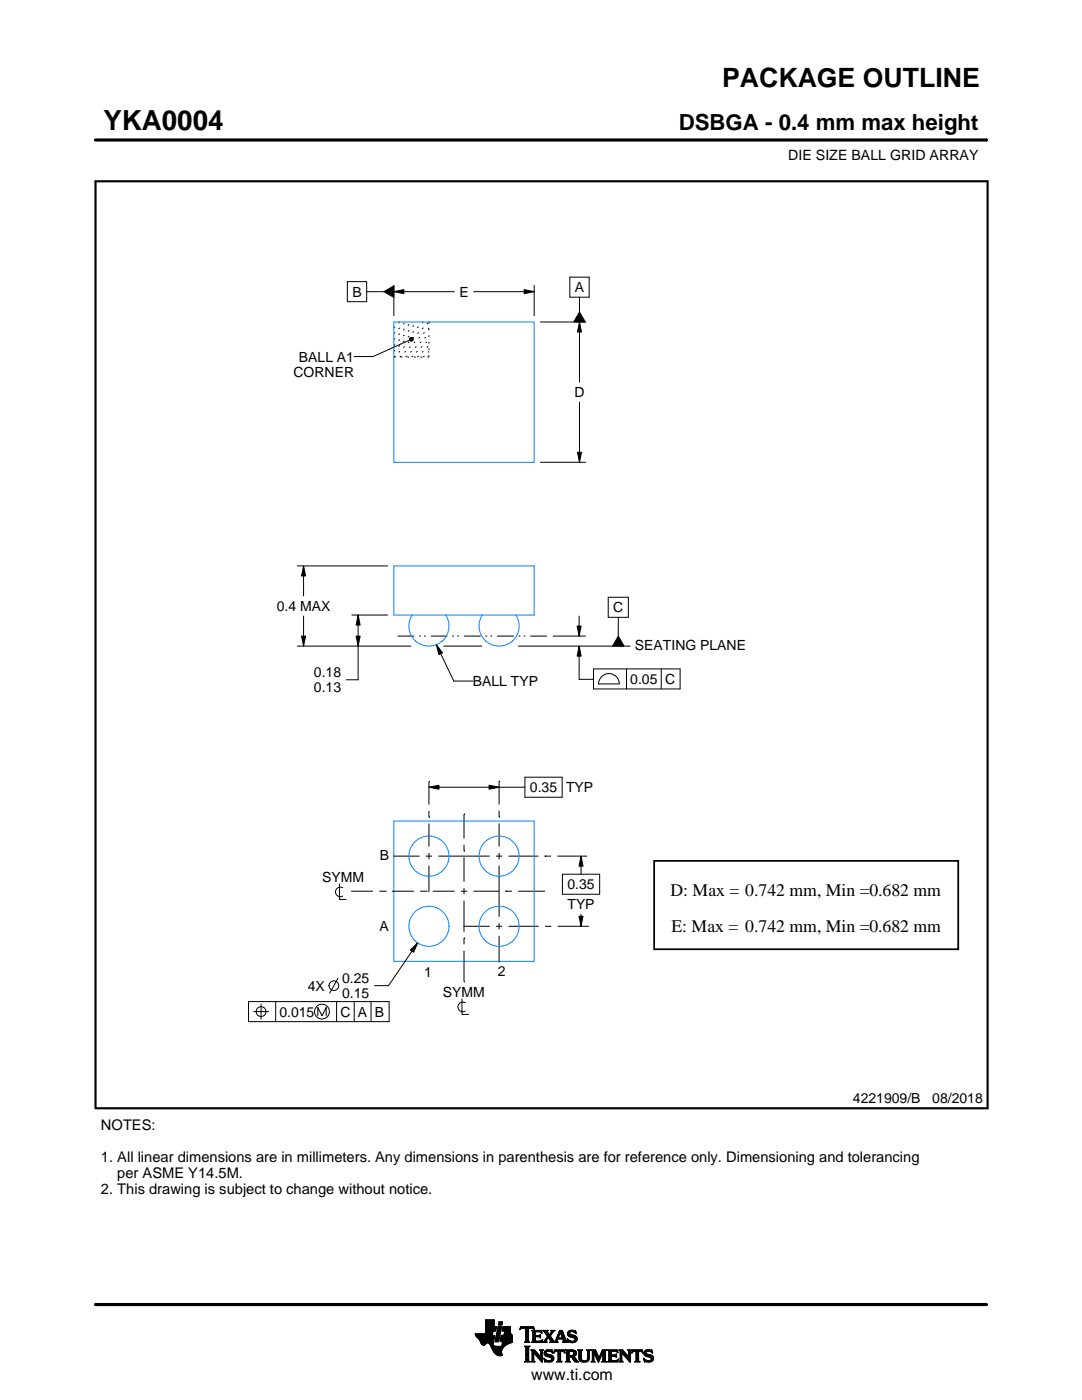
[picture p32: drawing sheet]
<svg xmlns="http://www.w3.org/2000/svg" width="216mm" height="279mm" viewBox="0 0 216 279" stroke-linecap="round" stroke-linejoin="round" font-family="sans-serif">
<defs><g id="words">
<text font-size="5.5" x="20.6" y="26">YKA0004</text>
<text font-size="5.3" x="144.1" y="17.4">PACKAGE OUTLINE</text>
<text font-size="4.4" x="135.4" y="26">DSBGA - 0.4 mm max height</text>
<g font-size="3.5">
<text x="133.8" y="178.9">D: Max = 0.742 mm, Min =0.682 mm</text>
<text x="134" y="185.9">E: Max = 0.742 mm, Min =0.682 mm</text>
</g>
<text font-size="3.2" x="106" y="275.3">www.ti.com</text>
<g font-size="2.9">
<text x="20.2" y="225.6">NOTES:</text>
<text x="20.2" y="231.9">1. All linear dimensions are in millimeters. Any dimensions in parenthesis are for reference only. Dimensioning and tolerancing</text>
<text x="20.2" y="238.2">2. This drawing is subject to change without notice.</text>
<text x="23.4" y="235.1">per ASME Y14.5M.</text>
</g>
<g font-size="2.8">
<text x="157.3" y="32">DIE SIZE BALL GRID ARRAY</text>
<text x="70.3" y="59.2">B</text>
<text x="91.7" y="59.2">E</text>
<text x="114.7" y="58.3">A</text>
<text x="58.6" y="75.2">CORNER</text>
<text x="59.6" y="72.2">BALL A1</text>
<text x="114.6" y="79.3">D</text>
<text x="55.2" y="121.9">0.4 MAX</text>
<text x="122.4" y="122.2">C</text>
<text x="126.7" y="129.7">SEATING PLANE</text>
<text x="62.6" y="135.2">0.18</text>
<text x="94.4" y="136.9">BALL TYP</text>
<text x="125.8" y="136.5">0.05 C</text>
<text x="62.6" y="138.2">0.13</text>
<text x="105.7" y="158.1">0.35 TYP</text>
<text x="75.8" y="171.7">B</text>
<text x="64.3" y="176">SYMM</text>
<text x="113.2" y="177.5">0.35</text>
<text x="75.7" y="185.9">A</text>
<text x="113.2" y="181.5">TYP</text>
<text x="61.4" y="197.7">4X</text>
<text x="68.3" y="196.2">0.25</text>
<text x="84.7" y="194.9">1</text>
<text x="99.3" y="194.9">2</text>
<text x="55.8" y="202.9">0.015</text>
<text x="67.9" y="202.9">C A B</text>
<text x="68.3" y="199.2">0.15</text>
<text x="88.4" y="198.9">SYMM</text>
<text x="170.2" y="220.2">4221909/B</text>
<text x="186" y="220.2">08/2018</text>
</g>
<text font-size=".3" x="102.2" y="28.1">SCALE 14.000</text>
</g></defs>
<g fill="none" stroke="#000" stroke-width=".2">
<path d="M19.1 27.9h177.7M196.8 27.7v.5M69.3 56.2h3.9v4h-3.9zM73.2 58.2h3.4M76.6 58.2l2-1.1v2.3zM78.6 58.2l2-.4v.8zM78.6 57v6M78.6 58.2h12.1M94.5 58.2h12.1M104.6 57.8l2 .4-2 .4zM106.6 57v6M113.7 55.3h3.9v4h-3.9z"/>
<path d="M115.6 59.3v3M81.7 67.9l-7.2 3.3h-3.8M81.7 67.5l.3-.2 .3 .1 .2 .3-.2 .3-.3 .1-.3-.2zM107.8 64.3h9.1M115.6 64.3l.4 2h-.8zM115.6 64.3v12M115.6 62.3l1.2 2h-2.3zM107.8 92.3h9.1M115.2 90.3h.8l-.4 2zM115.6 80.3v12M59.3 112.9h18M60.6 112.9l.4 2h-.8z"/>
<path d="M60.6 112.9v6M121.4 119.2h4v4h-4zM59.3 128.9h22.7M60.2 126.9h.8l-.4 2zM60.6 122.9v6M70.2 122.7h7.1M71.1 126.9h.8l-.4 2zM71.5 122.7l.4 2h-.8zM71.5 122.7v13h-2.4M87.1 128.7l1.2 1.6-.7 .3zM87.1 128.7l3.5 7.2h3.8M88.5 128.9h7.6"/>
<path d="M103.5 128.9h22.2M110.4 126.9h6.4M115.2 124.9h.8l-.4 2zM115.6 128.9l.4 2h-.8zM115.6 128.9v6.7h2.8M115.6 122.9v4M118.4 133.5h17.3v4h-17.3zM119.8 135.2a2.08 2.08 0 0 1 2.4-.7 2.08 2.08 0 0 1 1.4 2h-4.2l.1-.6zM123.4 123.2v3.7M123.4 126.9l1.1 2h-2.3zM125 133.5v4M131.9 133.5v4"/>
<path d="M85.6 157.1l2-.4v.8zM85.6 156h.1M85.6 156v4.6M85.6 157.1h19.1M97.6 156.7l2 .4-2 .4zM99.6 155.9h.1M99.6 155.9v4.6M104.7 155.1h7.5v4h-7.5zM67.7 176.4v3.1h1.4M68.4 177.2a.98 .98 0 0 0-1.5 .8 .98 .98 0 0 0 1.5 .8M70.1 177.9h4.3M75.7 177.9h1.2"/>
<path d="M76.9 177.9h.1M78.2 177.9h4.4M78.5 170.9h5.2M83.8 177.9h1.3M85 170.9h1.2M85.1 177.9h.1M85.6 163.1h.1M85.6 161.8v1.3M85.6 164.4v4.6M85.6 170.2v1.3M85.6 172.7v5.3M86.3 177.9h4.4"/>
<path d="M87.5 170.9h10.2M92 177.9h1.2M92.6 169.8h.1M92.6 162.5h.1M92.6 162.5v4.8M92.6 168.6v1.2M92.6 171.1v4.9M92.6 177.2v1.3M92.6 179.7v6.3M94.5 177.9h5.1M99 170.9h1.2M99.6 163.1h.1"/>
<path d="M99.6 161.8v1.3M99.6 164.3v4.7M99.6 170.2v1.3M99.6 172.7v10.3M100.9 177.9h.1M100.9 177.9h1.2M101.5 170.9h5.9M103.4 177.9h5.1M108.5 177.9h.1M108.7 170.9h.1M108.7 170.9h1.3M111.2 170.9h6"/>
<path d="M112.2 174.5h7.5v4h-7.5zM115.9 170.9l.4 2h-.8zM115.9 170.9v3.6M49.6 199.9h28v4h-28zM55 199.9v4M67.2 199.9v4M67.5 195.2l-1.7 3M70.7 199.9v4M74 199.9v4M81.9 189.6l1.4-1.4-.8 1.8zM83.3 188.2l-5.8 8.5h-2.8M92.2 199.4v3h1.3"/>
<path d="M92.5 184.9h5.2M92.6 187.2h.1M92.6 195.9h.1M92.6 187.2v1.3M92.6 189.7v6.2M99 184.9h1.2M99.6 184.2v1.3M99.6 186.7v5.4M101.5 184.9h6M108.8 184.9h1.2M111.3 184.9h6M115.5 182.9h.8l-.4 2z"/>
<path d="M115.9 182.5v2.4M117.3 184.9h.1M50.6 201.9h3M52.1 200.4v3M63.4 202.7v-1.6l.8 1.6 .9-1.6v1.6M92.8 200.1a.98 .98 0 0 0-1.5 .8 .98 .98 0 0 0 1.5 .9M94.8 266.2h3.5M94.8 266.3h3.5M94.9 266.4h3.3M94.9 266.5h3.8l-.2 1.2M94.9 266.5h3.8M95 266.6h3.7"/>
<path d="M95 266.7h3.7M95.1 266.8h3.6M95.2 266.9h3.4M95.3 267h3.3M95.4 267.1h3.2M95.5 267.2h3.1M95.6 267.3h3M95.7 267.4h2.8M95.7 267.5h2.8M95.8 267.6h2.7M95.8 267.7h2.7M95.9 267.8h2.6"/>
<path d="M95.9 267.9h2.5M95.9 268h2.5M96 268h1.1M96 268.1h1M96.1 268.2h.8M96.1 268.3h.7M96.2 268.4h.6M96.3 268.4h.4M96.9 266.1h1.4M96.9 266h1.4M96.9 265.9h1.4M96.9 265.8h1.5"/>
<path d="M96.9 265.7h1.5M96.9 264.7l2.2 .1-.2 .9h-.5l-.2 .8M96.9 265.6h2M96.9 265.5h2M96.9 265.4h2M96.9 265.3h2.1M96.9 265.2h2.1M96.9 265.1h2.1M96.9 265h2.1M96.9 264.9h2.1M96.9 264.8h2.2M96.9 264.6h1.7"/>
<path d="M96.9 264.5h1.7M96.9 264.4h1.7M96.9 264.3h1.7M96.9 264.2h1.7M96.9 264.1h1.7M96.9 264h1.7M96.9 263.9h1.7M96.9 263.8h1.7M96.9 263.7h1.7M96.9 263.6h1.7M96.9 263.5h1.7M96.9 263.4h1.7"/>
<path d="M97.5 268h.9M97.6 268.1h.8M97.7 268.2h.7M97.7 268.3h.7M97.8 268.4h.6M97.9 268.5h.6M97.9 268.6h.7M98 268.7h1.1M98 268.8h2.6M98 268.8h2.5M98.1 268.9h2.3M98.1 269h2.3"/>
<path d="M98.1 269.1h2.2M98.2 269.2h2.1M98.2 269.2h2M98.2 269.3h2M98.3 269.4h1.9M98.3 269.5h1.8M98.4 269.6h1.7M98.4 268v.4l.3 .2 2 .1M98.5 269.7h1.6M98.5 267.7l-.1 .3M98.5 269.8h1.6M98.6 269.9h1.5"/>
<path d="M98.6 264.8v-1.4h-1.7v2.8h-2.1l.1 .3 .7 .8 .7 1.1 .3 .1 .6-.5 .4 .1 1 1.8 .8 .6h.8l-.1-1 .8-1M98.6 270h1.5M98.7 270h1.4M98.8 270.1h1.3M98.8 267.7h.7M98.8 267.6h.7M98.8 267.5h.7M98.9 270.2h1.2M98.9 267.4h.7M98.9 267.3h.7M98.9 267.2h.7M98.9 267.1h.7"/>
<path d="M98.9 267h.7M98.9 270.3h1.3M99 266.9h.6M99 266.9h.7M99 266.8h.7M99 266.7h.7M99 266.6h.7M99 266.5h.7M99.1 270.4h1.1M99.1 266.4h.7M99.1 266.3h.7M99.1 266.2h.7"/>
<path d="M99.1 266.1h.7M99.1 266h.7M99.2 265.9h.7M99.2 265.8h.7M99.2 270.4h1M99.2 265.7h.7M99.2 265.6h.7M99.2 265.5h.7M99.3 265.4h.6M99.3 265.4h.7M99.3 265.3h.7M99.3 265.2h.7"/>
<path d="M99.3 265.1h.7M99.3 265h.7M99.4 270.5h.8M99.4 264.9h.7M99.4 264.8h.7M99.4 264.8h.7l-.6 3h-.7zM99.4 264.5l.2-.7h.7l-.2 .7h-.7M99.5 264.4h.6M99.5 264.3h.7M99.5 264.2h.7M99.5 264.1h.7M99.5 264h.7"/>
<path d="M99.5 263.9h.7M99.6 263.8h.7M99.8 270.6h.1M99.8 267.7h2.4M99.8 267.6h2.4M99.8 267.5h2.4M99.9 267.4h2.3M99.9 267.3h2.3M99.9 267.2h2.3M99.9 267.1h2.3M99.9 267h2.3M99.9 266.9h2.3"/>
<path d="M100 266.9h2.2M100 266.8h2.2M100 266.7h2.2M100 266.6h2.2M100 266.5h2.2M100.1 268.6h.7M100.2 268.5h.7M100.2 268.4h.8M100.2 268.4h.9M100.2 268.3h1M100.2 268.2h1.2M100.2 265.6h1.6"/>
<path d="M100.2 268.1h1.4M100.2 265.5h1.6M100.2 268h1.6M100.3 265.4h1.5M100.3 268h1.7M100.3 267.9h1.9M100.3 265.3h1.5M100.3 267.8h1.9M100.3 265.2h1.5M100.3 265.1h1.5M100.3 265h1.5M100.4 264.9h1.4"/>
<path d="M100.4 264.8h1.4M100.6 266.5l.1-.8h-.5l.2-.9h1.4l.1 1.1 .3 .6v1.4l-1.3 .6M100.6 266.4h1.5M100.6 266.3h1.4M100.6 266.2h1.4M100.6 266.1h1.3M100.7 266h1.2M100.7 265.9h1.2M100.7 265.8h1.1M100.7 265.7h1.1M102.2 266.5h-2.2l-.2 1.1 .5 .2-.2 .9M103.7 265.3h.1"/>
<path d="M103.8 265.2h.2M103.8 265h2.8M103.8 264.9h2.7M103.9 264.8h2.6M104.7 267.8h1M104.7 271.8h1.1M104.7 268.7h1M104.8 267.7h.7M104.8 271.7h.8M104.9 265.2h.6M104.9 268.9h.6M104.9 267.6h.6"/>
<path d="M104.9 267.5l-.2 .3M104.9 267.5h.6M104.9 267.4h.6M104.9 267.3h.6M104.9 267.2h.6M104.9 267.1h.6M104.9 267h.6M104.9 266.8h.6M104.9 266.7h.6M104.9 266.6h.6M104.9 266.5h.6M104.9 266.4h.6"/>
<path d="M104.9 266.3h.6M104.9 266.2h.6M104.9 266.1h.6M104.9 265.9h.6M104.9 265.8h.6M104.9 265.7h.6M104.9 265.6h.6M104.9 265.5h.6M104.9 265.4h.6M104.9 265.3h.6M104.9 271.5h.6M104.9 269h.6"/>
<path d="M104.9 271.4h.6M104.9 271.4v-2.4l-.2-.4h1.1l-.3 .4v2.4M104.9 271.4l-.2 .4h1.1l-.3-.4M104.9 271.3h.6M104.9 271.2h.6M104.9 271.1h.6M104.9 271h.6M104.9 270.9h.6M104.9 270.8h.6M104.9 270.6h.6M104.9 270.5h.6M104.9 270.4h.6"/>
<path d="M104.9 270.3h.6M104.9 270.2h.6M104.9 270.1h.6M104.9 270h.6M104.9 269.9h.6M104.9 269.8h.6M104.9 269.6h.6M104.9 269.5h.6M104.9 269.4h.6M104.9 269.3h.6M104.9 269.2h.6M104.9 269.1h.6"/>
<path d="M105.5 267.5l.2 .3M105.5 267.5v-2.3l.7-.1 .4 .3-.1-.6h-2.6l-.1 .6 .4-.3 .7 .1v2.3M105.7 267.8h-1M105.9 271.8h.8M105.9 269.4h.8M106.1 269.5h.7M106.1 267.8h2M106.1 271.7h.5M106.2 269.6h.7M106.2 271.5h.3M106.2 265.6h1.8M106.2 269.8h.8"/>
<path d="M106.2 271.4h.3M106.2 271.4l-.3 .4h.8l-.2-.4M106.2 271.3h.3M106.2 271.2h.3M106.2 271.1h.3M106.2 271h.3M106.2 270.9h.3M106.2 270.8h.3M106.2 270.6h.3M106.2 270.5h.3M106.2 270.4h.3M106.2 270.3h.3"/>
<path d="M106.2 270.2h.3M106.2 270.1h.3M106.2 270h1M106.2 269.9h.9M106.2 269.8v1.6M106.2 269.8l-.3-.4h.8l1.2 1.4M106.3 267.7h1.8M106.3 265.7h1.8M106.3 267.6h.6M106.3 265.8h.6M106.3 267.5l-.2 .3M106.3 267.5h.5"/>
<path d="M106.3 267.4h.5M106.3 267.3h.5M106.3 267.2h.5M106.3 267.1h.5M106.3 267h.5M106.3 266.8h.5M106.3 266.7h1.6M106.3 266.6h1.6M106.3 266.5h.5M106.3 266.4h.5M106.3 266.3h.5M106.3 266.2h.5"/>
<path d="M106.3 266.1h.5M106.3 265.9h.5M106.4 265.2h.2M106.5 270h.1M106.5 270v1.4M106.5 265.3h.1M106.6 270.1h.7M106.7 270.2h.7M106.8 270.3h.7M106.8 265.9l.2-.1h.6l.6 .2-.2-.5h-1.9l.2 .3v1.7M106.8 265.9v.6h.8l.3-.2v.7M106.9 270.4h.7"/>
<path d="M107 270.5h.7M107.1 270.6h.7M107.2 270.8h1M107.3 270.9h.9M107.4 271h.8M107.5 271.1h.7M107.6 271.2h.6M107.6 266.5h.3M107.7 271.3h.5M107.7 269.4h.7M107.7 266.8h.2M107.7 267.6h.5"/>
<path d="M107.8 266.4h.1M107.8 271.4h.4M107.8 267h.1M107.8 265.8h.3M107.8 269.5h.5M107.9 271.5h.3M107.9 269.6h.3M107.9 267l-.3-.2h-.8l.1 .8h.9l.5-.2M107.9 269.8h.3M107.9 270.6h.3M107.9 270.5h.3M107.9 270.4h.3"/>
<path d="M107.9 270.3h.3M107.9 270.2h.3M107.9 270.1h.3M107.9 270h.3M107.9 269.9h.3M107.9 269.8v1M107.9 269.8l-.2-.4h.7l-.2 .4M108 271.7h.2M108 265.9h.1M108 267.5h.2M108.1 271.8h.1M108.1 266.1h.1"/>
<path d="M108.2 267.4h.1M108.2 269.8v2.1l-1.7-1.9M108.2 267.8h.9M108.3 267.4l-.2 .5-2-.1M108.3 265.6h1M108.5 267.7h.5M108.5 271.1l.8 .4h.5l.2-.1-.1-.4-1-.4-.3-.3 .1-.7 .7-.2 .6 .1 .2-.1 .1 .6-.9-.3-.3 .1-.1 .3 1.3 .4 .2 .6M108.5 271.1h.1M108.5 265.7h.7M108.5 271.2h.2M108.6 271.3h.2M108.6 270.1h.4"/>
<path d="M108.6 270h.4M108.6 270.2h.6M108.6 267.6h.4M108.6 271.4h.4M108.6 269.9h.4M108.6 270.3h1M108.6 265.8h.7M108.6 271.5h.8M108.6 269.8h.5M108.7 271.7h1.5M108.7 270.4h1.3M108.7 267.5h.3"/>
<path d="M108.7 271.8h.1M108.7 265.9h.6M108.7 269.6h1.5M108.8 267.4h.3M108.8 270.5h1.5M108.8 266.1h.6M108.8 269.5h1.4M108.8 267.3h.4M108.9 266.2h.6M108.9 267.2h.4M108.9 266.3h.6M108.9 270.6h1.5"/>
<path d="M109 267.1h.3M109 266.4h1M109.1 271.8h.9M109.1 269.4h.7M109.1 267h.9M109.1 266.5h.8M109.1 267.8h-.9M109.2 266.8h.8M109.2 266.6h.6M109.2 266.7h.7M109.2 266.7l-.6 .9-.4 .2M109.3 270.8h1.1"/>
<path d="M109.5 267.1h.6M109.6 267.2h.6M109.7 271.5h.7M109.7 267.3h.6M109.7 267.8l.2-.2-.5-.7-.4 .8 .1 .1M109.7 267.8h1.6M109.7 266.3h.4M109.7 267.4h.6M109.8 270.9h.7M109.8 266.2h.3M109.8 266.6l.9 1.2 1-2.3h.5l.8 2.1 .3 .2M109.8 267.5h.6"/>
<path d="M109.9 266.1h.3M109.9 269.8h.4M109.9 267.6h.6M109.9 267.7h.7M109.9 271.4h.5M109.9 265.9h.4M110 271h.5M110 265.6h.7M110 265.9l-.4 .5-.4-.6 .2-.3h-1.1l.9 1.2M110 265.9l.1-.2-.2-.2h.8l-.9 1.1M110 271.3h.5M110 265.8h.4"/>
<path d="M110 271.1h.5M110 271.2h.5M110.1 269.4h.1M110.1 265.7h.4M110.1 269.9h.2M110.2 270h.1M110.5 270h.1M110.5 269.9h.2M110.5 271.1l-.2 .5-.8 .3-.6-.2-.2 .1-.2-.7M110.5 269.8h.3M110.6 269.6h2.1M110.6 269.5h2"/>
<path d="M110.6 269.4h2M110.7 267.7h.5M110.8 267.6h.4M110.9 267.5h.3M110.9 267.4h.3M111 267.3h.3M111 267.2h1.8M111 267.1h1.8M111.1 267h.3M111.1 271.8h1M111.1 266.8h.4M111.2 266.7h.3"/>
<path d="M111.2 267.5l.1-.2h1l.1 .2M111.2 267.5v.3h.1M111.2 266.6h.3M111.3 266.5h.3M111.3 271.7h.6M111.3 266.4h.3M111.3 271.5h.6M111.3 267.8h-1.6M111.3 269.8h.6M111.4 266.3h.3M111.4 271.4h.5M111.4 271.4l-.1-1.7h-.4l-.4 .4 .2-.7h1.9l.1 .7-.3-.4h-.5v1.7"/>
<path d="M111.4 270.5h.5M111.4 270.4h.5M111.4 270.3h.5M111.4 270.2h.5M111.4 270.1h.5M111.4 270h.5M111.4 269.9h.5M111.4 271.4l-.3 .4h1l-.2-.4M111.4 271.3h.5M111.4 271.2h.5M111.4 271.1h.5M111.4 271h.5"/>
<path d="M111.4 270.9h.5M111.4 270.8h.5M111.4 270.6h.5M111.4 266.2h.3M111.4 266.1h.4M111.5 265.9h.9M111.5 265.8h.8M111.6 265.7h.7M111.6 265.6h.6M111.8 265.9l.4 1.1h-.8zM111.9 266.1h.5M111.9 266.2h.5"/>
<path d="M111.9 266.3h.6M112 266.4h.5M112 266.5h.6M112.1 266.6h.5M112.1 266.7h.6M112.1 266.8h.6M112.2 267h.5M112.2 267.8h1.1M112.3 267.3h.6M112.3 267.4h.6M112.4 267.5h.6M112.4 267.5v.3h-.2"/>
<path d="M112.4 269.8h.3M112.4 267.6h.6M112.4 267.7h.7M112.6 269.9h.1M112.6 270h.2M112.8 271.8h1M112.8 269.4h1.6M113 269.5h1.7M113 271.7h.7M113 269.6h1.9M113 271.5h.6M113 269.8h.6"/>
<path d="M113 271.4h.6M113 271.4l-.2 .4h1l-.2-.4M113 271.3h.6M113 271.2h.6M113 271.1h.6M113 271h.6M113 270.9h.6M113 270.8h1.5M113 270.6h1.6M113 270.5h1.8M113 270.4h.6M113 270.3h.6"/>
<path d="M113 270.2h.6M113 270.1h.6M113 270h.6M113 269.9h.6M113 269.8v1.6M113 269.8l-.2-.4h1.4l.6 .2 .2 .3v.4l-.2 .3-.4 .1M113.2 267.3h.2M113.2 267.4h.3M113.2 266.2h.5M113.2 266.3h.6M113.2 266.1h.5M113.3 267.5h.3"/>
<path d="M113.3 267.8h-1.1M113.3 266.4h.9M113.3 265.9h.4M113.3 267.6h.6M113.3 266.5h1.3M113.3 267.7h1.6M113.3 265.8h.5M113.3 267.8h.2M113.4 266.6h1.5M113.4 265.7h1.5M113.4 265.7l.5-.2 .7 .1 .2-.1 .1 .7-.7-.4h-.4l-.1 .3 .1 .2 .9 .2 .4 .3 .1 .5-.3 .5-.6 .2-.7-.2-.2 .1-.2-.7 .9 .5 .5-.1 .1-.3-.2-.3-1.1-.4-.2-.4zM113.5 266.7h1.5"/>
<path d="M113.5 265.6h1.4M113.6 271.4v-.6h.4l.7 1h.8M113.6 269.9l.1-.2 .7 .2v.4l-.4 .2M113.6 269.9v.6M113.7 267.8h1.1M113.8 266.8h1.3M113.8 265.5h.6M114 268h.4M114.1 270.9h.6M114.2 271h.6M114.2 271.1h.7M114.3 271.2h.6"/>
<path d="M114.3 267h.8M114.3 269.8h.7M114.3 270.4h.6M114.4 271.3h.6M114.4 270.7l1.1 1.1M114.4 270.7h.1M114.4 271.4h.7M114.4 269.9h.6M114.4 270.3h.6M114.5 267.6h.5M114.5 270.2h.5M114.5 270h.5"/>
<path d="M114.5 265.8h.4M114.5 270.1h.5M114.5 271.5h.7M114.6 271.7h.7M114.6 267.1h.6M114.6 267.5h.5M114.7 267.2h.5M114.7 267.4h.5M114.7 265.9h.3M114.7 267.3h.5M114.7 271.8h.8M114.8 266.1h.2"/>
<path d="M114.9 266.2h.1M115.3 269.4h.9M115.4 269.5h.7M115.5 269.6h.5M115.5 269.8h.5M115.5 269.8v1.4l.4 .5 .6 .2 .7-.1 .3-.3 .1-.5M115.5 271h.5M115.5 270.9h.5M115.5 270.8h.5M115.5 270.6h.5M115.5 270.5h.5M115.5 270.4h.5"/>
<path d="M115.5 270.3h.5M115.5 270.2h.5M115.5 270.1h.5M115.5 270h.5M115.5 269.9h.5M115.5 269.8l-.2-.4h.9l-.2 .4M115.5 271.1h.5M115.5 271.2h.5M115.5 271.3h.6M115.6 271.4h.6M115.7 271.5h.8M115.8 271.7h1.5"/>
<path d="M116 271l.2 .4 .5 .2 .4-.2 .2-.4M116 269.8v1.2M116 271.8h1.1M116.8 271.5h.6M117 269.4h.8M117.1 271.4h.4M117.2 269.5h.5M117.2 271.3h.4M117.2 269.6h.4M117.2 271.2h.4M117.2 271.1h.4M117.3 269.8h.3"/>
<path d="M117.3 271h.3M117.3 270.9h.3M117.3 270.8h.3M117.3 270.6h.3M117.3 270.5h.3M117.3 270.4h.3M117.3 270.3h.3M117.3 270.2h.3M117.3 270.1h.3M117.3 270h.3M117.3 269.9h.3M117.6 269.8l.2-.4h-.8l.2 .3 .1 1.3"/>
<path d="M117.6 269.8v1.2M118 271.8h.7M118 269.4h.8M118.1 269.5h.8M118.1 271.7h.5M118.2 269.6h.7M118.2 271.5h.3M118.2 269.8h.8M118.2 271.4h.3M118.2 269.8l-.2-.4h.8l.7 1.6 .7-1.6h.9l-.3 .4M118.2 271.4l-.2 .4h.7l-.2-.4M118.2 271.3h.3"/>
<path d="M118.2 271.2h.3M118.2 271.1h.3M118.2 271h.3M118.2 270.9h.3M118.2 270.8h.3M118.2 270.6h.3M118.2 270.5h.3M118.2 270.4h.3M118.2 270.3h.3M118.2 270.2h.3M118.2 270.1h.3M118.2 270h.9"/>
<path d="M118.2 269.9h.8M118.2 269.8v1.6M118.6 270.1h.5M118.6 270.2h.6M118.7 270.3h.5M118.7 270.4h.6M118.8 270.5h.5M118.8 270.6h.6M118.9 270.8h.5M118.9 270.9h.6M119 271h.8M119 271.1h.8"/>
<path d="M119.1 271.2h.6M119.1 271.3h.6M119.2 271.4h.4M119.2 271.5h.4M119.3 271.7h.2M119.3 271.8h.2M119.6 270.9h.3M119.6 270.8h.3M119.7 270.6h.3M119.7 270.5h.3M119.8 270.4h.3M119.8 270.3h.3"/>
<path d="M119.9 270.2h.3M119.9 270.1h.3M120 270h.8M120 269.9h.8M120 269.8h.8M120.1 271.8h1M120.1 269.6h.7M120.1 269.5h.8M120.2 269.4h.9M120.2 271.7h.7M120.3 271.5h.5M120.3 271.4h.5"/>
<path d="M120.3 271.4l-.2 .4h1l-.3-.4M120.3 271.4v-1.5l-.9 2-.9-2v1.5M120.3 271.3h.5M120.3 271.2h.5M120.3 271.1h.5M120.3 271h.5M120.3 270.9h.5M120.3 270.8h.5M120.3 270.6h.5M120.3 270.5h.5M120.3 270.4h.5M120.3 270.3h.5"/>
<path d="M120.3 270.2h.5M120.3 270.1h.5M120.8 269.8v1.6M121.2 271.8h2M121.2 269.4h1.9M121.4 269.5h1.8M121.4 271.7h1.9M121.5 269.6h1.7M121.5 271.5h1.8M121.5 269.8h.5M121.5 271.4h.5M121.5 269.8l-.3-.4h1.9l.2 .6"/>
<path d="M121.5 269.9h.5M121.5 269.8v1.6M121.5 271.3h.5M121.5 271.2h.5M121.5 271.1h.5M121.5 271h.5M121.5 270.9h.5M121.5 270.8h.5M121.5 270.6h1.5M121.5 270.5h1.5M121.5 270.4h1.5M121.5 270.3h.5"/>
<path d="M121.5 270.2h.5M121.5 270.1h.5M121.5 270h.5M122.6 270.4l.4-.2v.7l-.2-.2h-.8v.7l.2 .1M122.9 270.8h.1M122.9 270.3h.1M123 269.8h.3M123.1 271.4h.3M123.2 269.9h.1M123.3 270h.1M123.3 270l-.4-.3h-.8l-.1 .7M123.3 271.3h.1"/>
<path d="M123.4 271.2h.1M123.4 271.2l-.2 .6h-2l.3-.4M123.4 271.2l-.3 .3h-.4M123.5 271.8h.8M123.5 269.4h.7M123.6 269.5h.7M123.7 271.7h.5M123.7 269.6h.7M123.7 271.5h.4M123.7 269.8h.8M123.7 271.4h.4M123.7 271.4l-.2 .4h.8l-.2-.4"/>
<path d="M123.7 271.3h.4M123.7 271.2h.4M123.7 271.1h.4M123.7 271h.4M123.7 270.9h.4M123.7 270.8h.4M123.7 270.6h.4M123.7 270.5h.4M123.7 270.4h.4M123.7 270.3h.4M123.7 270.2h.4M123.7 270.1h.4"/>
<path d="M123.7 270h1M123.7 269.9h.9M123.7 269.8v1.6M123.7 269.8l-.2-.4h.7l1.2 1.4 .1-1M124.1 270v1.4M124.1 270h.1M124.2 270.1h.6M124.2 270.2h.7M124.3 270.3h.7M124.4 270.4h.7M124.5 270.5h.7M124.6 270.6h.7"/>
<path d="M124.7 270.8h1.1M124.8 270.9h1M124.9 271h.9M125 271.1h.8M125.1 271.2h.7M125.2 271.3h.6M125.2 269.4h.8M125.3 271.4h.5M125.4 269.5h.5M125.4 271.5h.4M125.4 269.6h.4M125.5 269.8h.3"/>
<path d="M125.5 269.8l-.3-.4h.8l-.2 .4M125.5 270.4h.3M125.5 270.3h.3M125.5 270.2h.3M125.5 270.1h.3M125.5 270h.3M125.5 269.9h.3M125.5 270.6h.3M125.5 270.5h.3M125.5 271.7h.3M125.6 271.8h.2M125.8 269.8v2.1l-1.7-1.9"/>
<path d="M126 270h.1M126.1 269.9h.1M126.1 269.8h.3M126.1 269.6h2.1M126.2 269.5h2M126.2 269.4h2M126.6 271.8h1.1M126.9 271.7h.6M126.9 271.5h.5M126.9 269.8h.5M126.9 271.4h.5M126.9 271.4v-1.7h-.5l-.3 .4 .1-.7h1.9l.2 .7-.4-.4h-.5v1.7"/>
<path d="M126.9 270.5h.5M126.9 270.4h.5M126.9 270.3h.5M126.9 270.2h.5M126.9 270.1h.5M126.9 270h.5M126.9 269.9h.5M126.9 271.4l-.3 .4h1.1l-.3-.4M126.9 271.3h.5M126.9 271.2h.5M126.9 271.1h.5M126.9 271h.5"/>
<path d="M126.9 270.9h.5M126.9 270.8h.5M126.9 270.6h.5M128 269.8h.3M128.1 269.9h.2M128.2 270h.1M128.4 271.1h.1M128.4 271.2h.2M128.5 271.3h.2M128.5 270.1h.4M128.5 270h.4M128.5 270.2h.6"/>
<path d="M128.5 271.4h.4M128.5 269.9h.4M128.5 270.3h1M128.5 271.5h.8M128.5 269.8h.5M128.6 271.7h1.5M128.6 270.4h1.3M128.6 271.8h.1M128.6 269.6h1.5M128.7 270.5h1.5M128.7 269.5h1.4M128.8 270.6h1.5"/>
<path d="M128.9 271.8h1M129 269.4h.7M129.1 270.8l-.6-.4 .1-.7 .5-.3 .8 .1 .2-.1 .1 .7-.8-.4-.4 .1-.1 .2 1.3 .5 .2 .6M129.1 270.8l.7 .2v.4l-.6 .1-.8-.4M129.2 270.8h1.1M129.6 271.5h.7M129.6 270.9h.8M129.8 269.8h.4M129.8 271.4h.5M129.9 271h.5M129.9 271.3h.5M129.9 271.1h.5"/>
<path d="M129.9 271.2h.5M129.9 269.4h.2M130 269.9h.2M130.1 270h.1M130.4 271.1l-.3 .5-.7 .3-.6-.2-.2 .1-.2-.7"/>
<circle cx="66.6" cy="196.7" r=".98"/>
<circle cx="52.1" cy="201.9" r=".99"/>
<circle cx="64.2" cy="201.9" r="1.49"/>
</g>
<g fill="#000">
<path d="M76.6 58.2l2-1.1v2.3zM78.6 58.2l2-.4v.8zM104.6 57.8l2 .4-2 .4zM81.7 67.5l.3-.2 .3 .1 .2 .3-.2 .3-.3 .1-.3-.2zM115.6 64.3l.4 2h-.8zM115.6 62.3l1.2 2h-2.3zM115.2 90.3h.8l-.4 2zM60.6 112.9l.4 2h-.8zM60.2 126.9h.8l-.4 2zM71.5 122.7l.4 2h-.8zM71.1 126.9h.8l-.4 2zM87.1 128.7l1.2 1.6-.7 .3z"/>
<path d="M115.2 124.9h.8l-.4 2zM115.6 128.9l.4 2h-.8zM123.4 126.9l1.1 2h-2.3zM85.6 157.1l2-.4v.8zM97.6 156.7l2 .4-2 .4zM115.9 170.9l.4 2h-.8zM81.9 189.6l1.4-1.4-.8 1.8zM115.5 182.9h.8l-.4 2z"/>
</g>
<path d="M19.1 36.2h178v185h-178z" fill="none" stroke="#000" stroke-width=".43"/>
<path d="M19 27.9h177.8M19 260.3h177.8" fill="none" stroke="#000" stroke-width=".63"/>
<g fill="none" stroke="#000" stroke-width=".2" stroke-dasharray=".3 1" stroke-linecap="butt">
<path d="M78.6 65.4l1.2-1.1M78.6 66.6l2.3-2.3M78.6 67.8l3.5-3.5M78.6 68.9l4.7-4.6M78.6 70.1l5.8-5.8M78.6 71.3l7-7M79.8 71.3l5.8-5.8M81 71.3l4.6-4.7M82.1 71.3l3.5-3.5M83.3 71.3l2.3-2.3M84.5 71.3l1.1-1.2M85.6 64.3v7"/>
<path d="M85.6 71.3h-7"/>
</g>
<g fill="none" stroke="#0080ff" stroke-width=".2">
<path d="M78.6 64.3h28v28h-28zM78.6 112.9h28v9.8h-28zM82.2 122.7a4 4 0 0 0 3.4 6.2 4 4 0 0 0 3.3-6.2M96.2 122.7a4 4 0 0 0 3.4 6.2 4 4 0 0 0 3.3-6.2M78.6 163.9h28v28h-28z"/>
<circle cx="85.6" cy="170.9" r="4"/>
<circle cx="99.6" cy="170.9" r="4"/>
<circle cx="85.6" cy="184.9" r="4"/>
<circle cx="99.6" cy="184.9" r="4"/>
</g>
<path d="M109.1 126.9h-29.8" fill="none" stroke="#000" stroke-width=".2" stroke-dasharray="3.3 1 .3 .7 .3 1" stroke-linecap="butt"/>
<path d="M130.5 171.8h60.7v17.6h-60.7z" fill="none" stroke="#000" stroke-width=".35"/>
<use href="#words"/>
</svg>
